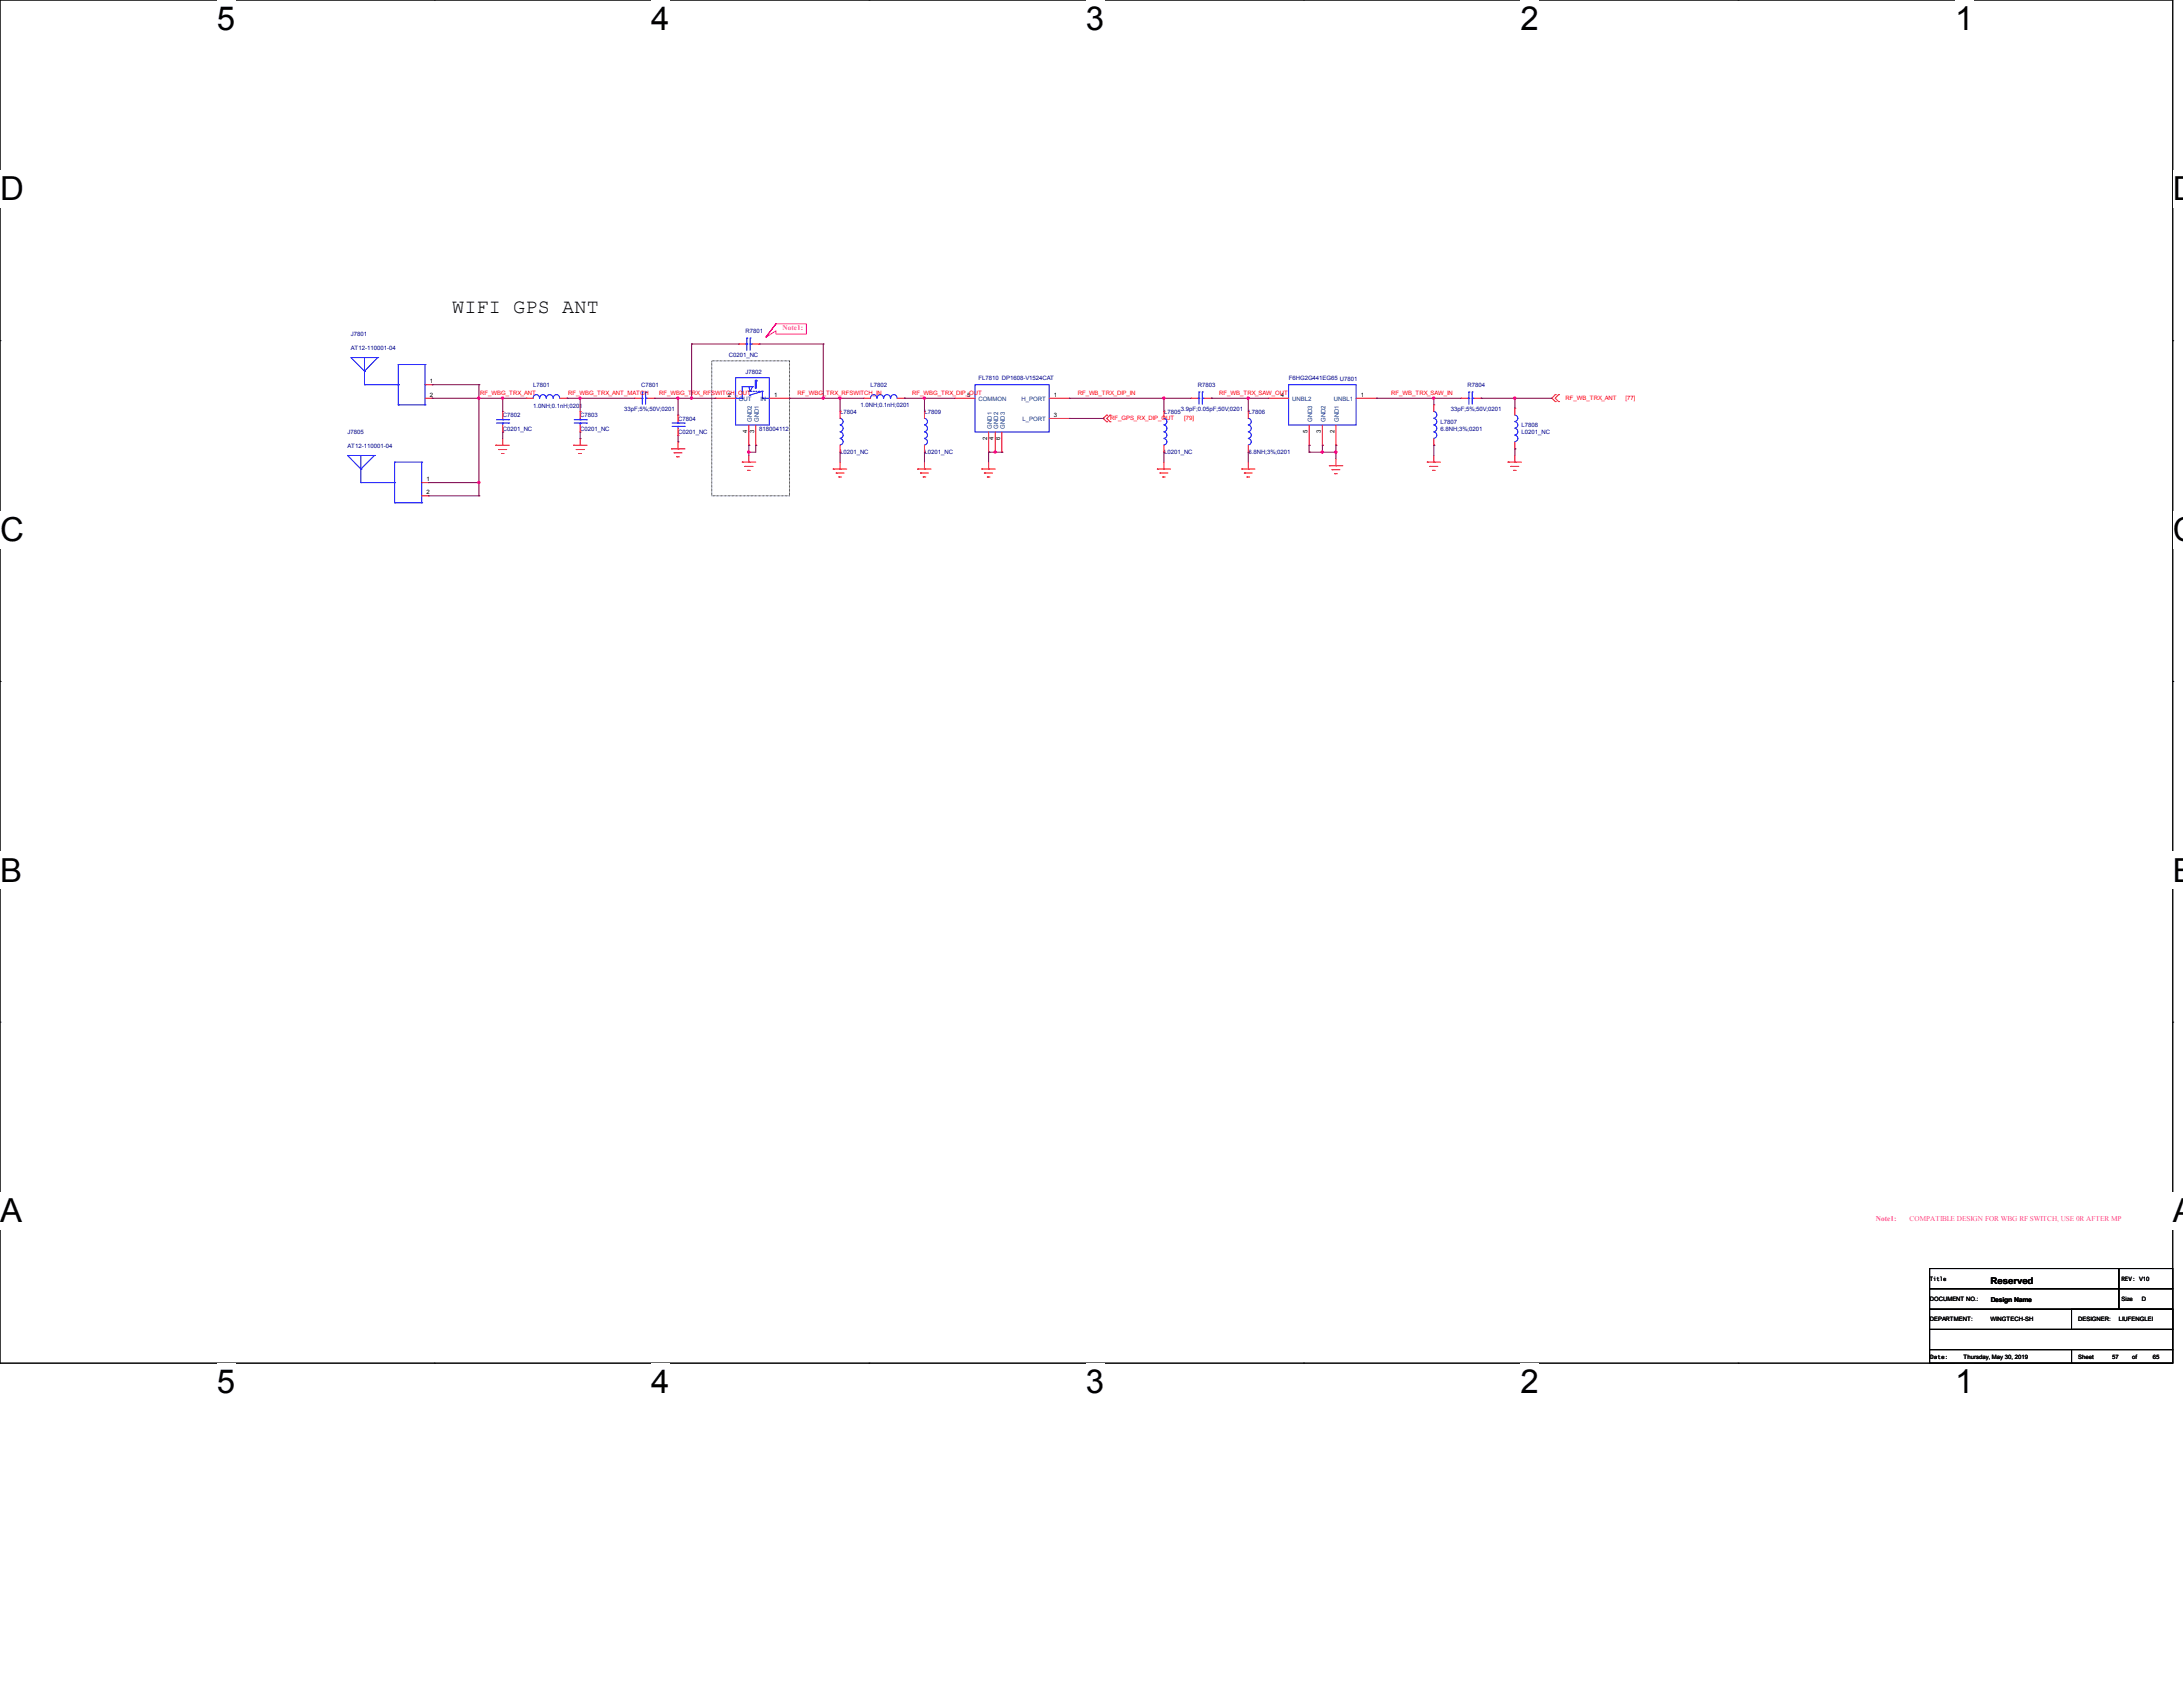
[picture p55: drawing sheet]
<svg xmlns="http://www.w3.org/2000/svg" width="279mm" height="216mm" viewBox="0 0 279 216" stroke-linecap="round" stroke-linejoin="round" font-family="sans-serif">
<defs><g id="words">
<g font-size="4.2">
<text x="27.8" y="3.8">5</text>
<text x="83.4" y="3.8">4</text>
<text x="139" y="3.8">3</text>
<text x="194.6" y="3.8">2</text>
<text x="250.2" y="3.8">1</text>
<text x="0" y="25.6">D</text>
<text x="278.1" y="25.6">D</text>
<text x="0" y="69.2">C</text>
<text x="278.1" y="69.2">C</text>
<text x="0" y="112.8">B</text>
<text x="278.1" y="112.8">B</text>
<text x="0" y="156.4">A</text>
<text x="278.1" y="156.4">A</text>
<text x="27.8" y="178.3">5</text>
<text x="83.4" y="178.3">4</text>
<text x="139" y="178.3">3</text>
<text x="194.6" y="178.3">2</text>
<text x="250.2" y="178.3">1</text>
</g>
<text font-size="2.6" x="57.9" y="40.1">WIFI GPS ANT</text>
<text font-size="1.2" x="254.8" y="164.3">Reserved</text>
<g font-size=".9" fill="#f0f">
<text x="100.2" y="42.3">Note1:</text>
<text x="240.1" y="156.3">Note1:</text>
<text x="244.4" y="156.3">COMPATIBLE DESIGN FOR WBG RF SWITCH, USE 0R AFTER MP</text>
</g>
<g font-size=".8" fill="#000080">
<text x="44.9" y="43.1">J7801</text>
<text x="44.9" y="44.7">AT12-110001-04</text>
<text x="93.3" y="45.6">C0201_NC</text>
<text x="95.4" y="42.6">R7801</text>
<text x="95.4" y="47.9">J7802</text>
<text x="64.4" y="53.4">C7802</text>
<text x="68.2" y="49.5">L7801</text>
<text x="68.2" y="52.2">1.0NH;0.1nH;0201</text>
<text x="74.3" y="53.4">C7803</text>
<text x="79.9" y="52.5">33pF;5%;50V;0201</text>
<text x="82" y="49.5">C7801</text>
<text x="86.8" y="53.8">C7804</text>
<text x="107.5" y="53">L7804</text>
<text x="110.1" y="52.1">1.0NH;0.1nH;0201</text>
<text x="111.4" y="49.5">L7802</text>
<text x="118.3" y="53">L7809</text>
<text x="125.2" y="48.6">FL7810 DP1608-V1524CAT</text>
<text x="149" y="53">L7805</text>
<text x="151.1" y="52.5">3.9pF;0.05pF;50V;0201</text>
<text x="153.3" y="49.5">R7803</text>
<text x="159.8" y="53">L7806</text>
<text x="164.9" y="48.6">F6HG2G441EG65 U7801</text>
<text x="185.7" y="52.5">33pF;5%;50V;0201</text>
<text x="187.8" y="49.5">R7804</text>
<text x="44.5" y="55.5">J7805</text>
<text x="44.5" y="57.3">AT12-110001-04</text>
<text x="64.4" y="55.1">C0201_NC</text>
<text x="74.3" y="55.1">C0201_NC</text>
<text x="86.8" y="55.5">C0201_NC</text>
<text x="97.2" y="55.1">818004112</text>
<text x="107.5" y="58.2">L0201_NC</text>
<text x="118.3" y="58.2">L0201_NC</text>
<text x="149" y="58.2">L0201_NC</text>
<text x="159.8" y="58.2">6.8NH;3%;0201</text>
<text x="184.4" y="54.3">L7807</text>
<text x="184.4" y="55.1">6.8NH;3%;0201</text>
<text x="194.7" y="54.7">L7808</text>
<text x="194.7" y="55.5">L0201_NC</text>
</g>
<g font-size=".8">
<text x="55" y="49">1</text>
<text x="55" y="50.8">2</text>
<text x="93.1" y="50.8">2</text>
<text x="99.1" y="50.8">1</text>
<text x="123.8" y="50.8">5</text>
<text x="134.9" y="53.3">3</text>
<text x="134.9" y="50.8">1</text>
<text x="163.9" y="50.8">4</text>
<text x="174.2" y="50.8">1</text>
<text x="95.6" y="55.4" transform="rotate(-90 95.6 55.4)">4</text>
<text x="96.5" y="55.4" transform="rotate(-90 96.5 55.4)">3</text>
<text x="126.3" y="56.3" transform="rotate(-90 126.3 56.3)">2</text>
<text x="127.2" y="56.3" transform="rotate(-90 127.2 56.3)">4</text>
<text x="128" y="56.3" transform="rotate(-90 128 56.3)">6</text>
<text x="167.4" y="55.4" transform="rotate(-90 167.4 55.4)">5</text>
<text x="169" y="55.4" transform="rotate(-90 169 55.4)">3</text>
<text x="170.8" y="55.4" transform="rotate(-90 170.8 55.4)">2</text>
<text x="54.6" y="61.6">1</text>
<text x="54.6" y="63.2">2</text>
<text x="247" y="166.5">DOCUMENT NO.:</text>
<text x="247" y="164">Title</text>
<text x="254.8" y="166.6">Design Name</text>
<text x="271.5" y="164">REV: V10</text>
<text x="271.5" y="166.5">Size</text>
<text x="274.1" y="166.5">D</text>
<text x="247" y="169.1">DEPARTMENT:</text>
<text x="247" y="173.9">Date:</text>
<text x="251.3" y="173.9">Thursday, May 30, 2019</text>
<text x="254.8" y="169.1">WINGTECH-SH</text>
<text x="266" y="169.1">DESIGNER:</text>
<text x="266" y="173.9">Sheet</text>
<text x="270.3" y="173.9">57</text>
<text x="271.2" y="169.1">LIUFENGLEI</text>
<text x="272.9" y="173.9">of</text>
<text x="275.5" y="173.9">65</text>
</g>
<g font-size=".8" fill="#f00">
<text x="61.5" y="50.6">RF_WBG_TRX_ANT</text>
<text x="72.7" y="50.6">RF_WBG_TRX_ANT_MATCH</text>
<text x="84.4" y="50.6">RF_WBG_TRX_RFSWITCH_OUT</text>
<text x="102.1" y="50.6">RF_WBG_TRX_RFSWITCH_IN</text>
<text x="116.8" y="50.6">RF_WBG_TRX_DIP_OUT</text>
<text x="137.9" y="50.6">RF_WB_TRX_DIP_IN</text>
<text x="142.1" y="53.8">RF_GPS_RX_DIP_OUT</text>
<text x="151.6" y="53.8">[79]</text>
<text x="156.1" y="50.6">RF_WB_TRX_SAW_OUT</text>
<text x="178.1" y="50.6">RF_WB_TRX_SAW_IN</text>
<text x="200.4" y="51.1">RF_WB_TRX_ANT</text>
<text x="208" y="51.1">[77]</text>
</g>
<g font-size=".8" fill="#004080">
<text x="94.6" y="51.4">OUT</text>
<text x="96.2" y="54" transform="rotate(-90 96.2 54)">GND2</text>
<text x="97.1" y="54" transform="rotate(-90 97.1 54)">GND1</text>
<text x="97.3" y="51.4">IN</text>
<text x="125.2" y="51.4">COMMON</text>
<text x="130.7" y="51.4">H_PORT</text>
<text x="130.9" y="53.9">L_PORT</text>
<text x="165.4" y="51.4">UNBL2</text>
<text x="167.9" y="54" transform="rotate(-90 167.9 54)">GND3</text>
<text x="169.6" y="54" transform="rotate(-90 169.6 54)">GND2</text>
<text x="170.7" y="51.4">UNBL1</text>
<text x="171.4" y="54" transform="rotate(-90 171.4 54)">GND1</text>
<text x="126.9" y="54.9" transform="rotate(-90 126.9 54.9)">GND1</text>
<text x="127.8" y="54.9" transform="rotate(-90 127.8 54.9)">GND2</text>
<text x="128.6" y="54.9" transform="rotate(-90 128.6 54.9)">GND3</text>
</g>
</g></defs>
<path d="M0 0h278.1v174.5h-278.1z" fill="none" stroke="#000" stroke-width=".13"/>
<g fill="#fff">
<path d="M27.8 0h2.3v4.7h-2.3z"/>
<path d="M27.8 174.5h2.3v4.7h-2.3z"/>
</g>
<path d="M55.6 0h.1M55.6 174.5h.1" fill="none" stroke="#000" stroke-width=".13"/>
<g fill="#fff">
<path d="M83.4 0h2.3v4.7h-2.3z"/>
<path d="M83.4 174.5h2.3v4.7h-2.3z"/>
</g>
<path d="M111.2 0h.1M111.2 174.5h.1" fill="none" stroke="#000" stroke-width=".13"/>
<g fill="#fff">
<path d="M139 0h2.4v4.7h-2.4z"/>
<path d="M139 174.5h2.4v4.7h-2.4z"/>
</g>
<path d="M166.8 0h.1M166.8 174.5h.1" fill="none" stroke="#000" stroke-width=".13"/>
<g fill="#fff">
<path d="M194.6 0h2.4v4.7h-2.4z"/>
<path d="M194.6 174.5h2.4v4.7h-2.4z"/>
</g>
<path d="M222.5 0h.1M222.5 174.5h.1" fill="none" stroke="#000" stroke-width=".13"/>
<g fill="#fff">
<path d="M250.2 0h2.4v4.7h-2.4z"/>
<path d="M250.2 174.5h2.4v4.7h-2.4z"/>
<path d="M0 21.8h3v4.7h-3z"/>
<path d="M278.1 21.8h1.3v4.7h-1.3z"/>
<path d="M0 65.4h3v4.7h-3z"/>
<path d="M278.1 65.4h1.3v4.7h-1.3z"/>
</g>
<path d="M0 43.6h.1M278.1 43.6h.1" fill="none" stroke="#000" stroke-width=".13"/>
<g fill="#fff">
<path d="M0 109h2.8v4.7h-2.8z"/>
<path d="M278.1 109h1.3v4.7h-1.3z"/>
</g>
<path d="M0 87.2h.1M278.1 87.2h.1" fill="none" stroke="#000" stroke-width=".13"/>
<g fill="#fff">
<path d="M-.1 152.6h2.9v4.8h-2.9z"/>
<path d="M278 152.6h1.4v4.8h-1.4z"/>
</g>
<path d="M91.1 46.2h9.9v17.3h-9.9zM0 130.8h.1M278.1 130.8h.1M247 162.3h24.2v2.6h-24.2zM247 164.9h24.2v2.7h-24.2zM247 172.7h18.1v1.8h-18.1zM247 170.1h31.1v2.6h-31.1zM247 167.6h31.1v2.5h-31.1zM265.1 172.7h13v1.8h-13zM265.1 167.6h13v2.5h-13zM271.2 162.3h6.9v2.6h-6.9zM271.2 164.9h6.9v2.7h-6.9z" fill="none" stroke="#000" stroke-width=".13"/>
<path d="M99.3 41.4h3.9v1.4h-3.9v-.5l-1.3 .9z" fill="none" stroke="#f0f" stroke-width=".13"/>
<g fill="none" stroke="#f00" stroke-width=".13">
<path d="M54.4 51h.9M54.4 49.2h.9M55.3 49.2h.1M55.3 51h.1M63.5 57h1.7M63.5 57h.1M63.8 57.5h1.1M63.8 57.5h.1M64.2 58h.1M64.2 58h.3M64.3 57h.1M64.3 52.7h.1"/>
<path d="M64.3 55.3h.1M64.3 52.7v.9M64.3 54.4v.9M64.3 56.1v.9M67.4 51h.1M67.4 51h.8M71.7 51h.9M72.6 51h.1M73.4 57h1.7M73.4 57h.1M73.7 57.5h.1M73.7 57.5h1.1"/>
<path d="M74.1 58h.1M74.1 58h.3M74.3 57h.1M74.3 52.7h.1M74.3 55.3h.1M74.3 52.7v.9M74.3 54.4v.9M74.3 56.1v.9M81.2 51h.8M81.2 51h.1M82.9 51h.9M83.8 51h.1"/>
<path d="M85.9 57.4h1.8M85.9 57.4h.1M86.3 58h.1M86.3 58h1M86.6 58.5h.4M86.6 58.5h.1M86.8 57.4h.1M86.8 53.1h.1M86.8 55.7h.1M86.8 53.1v.9M86.8 54.8v.9M86.8 56.6v.8"/>
<path d="M91.5 51h.1M91.5 51h2.6M94.6 44h.1M94.6 44h.8M95 59.1h.1M95 59.1h1.7M95.3 59.7h.1M95.3 59.7h1.1M95.8 59.1h.1M95.8 57h.1M95.8 54.4v2.6M95.8 58.3v.8"/>
<path d="M96.3 44h.9M96.7 57h.1M96.7 54.4v2.6M97.2 44h.1M98.5 51h2.5M101 51h.1M107.5 52.7h.1M107.5 57.9h.1M107.5 52.7v.9M107.5 57v.9M107.5 59.1v.9M110.5 51h.9"/>
<path d="M110.5 51h.1M114.9 51h.8M115.7 51h.1M118.3 52.7h.1M118.3 57.9h.1M118.3 52.7v.9M118.3 57v.9M118.3 59.1v.9M122.2 51h.1M122.2 51h2.6M126.5 57.9h.1M126.5 55.3v2.6"/>
<path d="M126.5 59.1v.9M127.4 57.9h.1M127.4 55.3v2.6M128.2 57.9h.1M128.2 55.3v2.6M134.3 51h2.6M134.3 53.6h2.6M136.9 53.6h.1M136.9 51h.1M141.6 54h.1M141.6 53.1h.1M141.6 53.1l-.4 .5 .4 .4"/>
<path d="M142.1 53.1l-.5 .5 .5 .4M142.1 53.1h.1M142.1 54h.1M149 52.7h.1M149 57.9h.1M149 52.7v.9M149 57v.9M149 59.1v.9M152.4 51h.9M152.4 51h.1M154.1 51h.9M155 51h.1"/>
<path d="M159.8 52.7h.1M159.8 57.9h.1M159.8 52.7v.9M159.8 57v.9M159.8 59.1v.9M162.3 51h2.6M162.3 51h.1M167.6 57h.1M167.6 54.4v2.6M169.2 57h.1M169.2 54.4v2.6M170.1 59.6h.1"/>
<path d="M170.1 59.6h1.8M171 59.6h.1M171 57h.1M171 54.4v2.6M171 58.7v.9M173.6 51h2.6M176.2 51h.1M182.7 59.1h1.7M182.7 59.1h.1M183 59.7h.1M183 59.7h1M183.5 59.1h.1"/>
<path d="M183.5 51.8h.1M183.5 57h.1M183.5 51.8v.9M183.5 56.1v.9M183.5 58.3v.8M187 51h.1M187 51h.8M188.7 51h.9M189.6 51h.1M193 59.1h1.7M193 59.1h.1M193.4 59.7h.1"/>
<path d="M193.4 59.7h1M193.9 59.1h.1M193.9 52.2h.1M193.9 57.4h.1M193.9 52.2v.9M193.9 56.6v.8M193.9 58.3v.8M199.1 50.5l-.5 .5 .5 .4M199.1 51.4h.1M199.1 50.5h.1M199.5 50.5l-.4 .5 .4 .4M199.5 50.5h.1"/>
<path d="M199.5 51.4h.1M54 61.8h.8M54 63.5h.8M54.8 61.8h.1M54.8 63.5h.1M95.7 60.2h.3M95.7 60.2h.1M106.6 60h.1M106.6 60h1.8M107 60.5h.1M107 60.5h1M107.4 61h.3"/>
<path d="M107.4 61h.1M107.5 60h.1M117.4 60h1.8M117.4 60h.1M117.8 60.5h.1M117.8 60.5h1M118.2 61h.3M118.2 61h.1M118.3 60h.1M125.6 60h1.8M125.6 60h.1M126 60.5h.1"/>
<path d="M126 60.5h1M126.4 61h.3M126.4 61h.1M126.5 60h.1M148.1 60h1.7M148.1 60h.1M148.5 60.5h.1M148.5 60.5h1M148.8 61h.1M148.8 61h.3M149 60h.1M158.9 60h1.7"/>
<path d="M158.9 60h.1M159.3 60.5h.1M159.3 60.5h1M159.6 61h.3M159.6 61h.1M159.8 60h.1M170.5 60.1h.1M170.5 60.1h1M170.8 60.6h.4M170.8 60.6h.1M183.3 60.2h.1M183.3 60.2h.4"/>
<path d="M193.7 60.2h.1M193.7 60.2h.4"/>
</g>
<g fill="none" stroke="#00f" stroke-width=".13">
<path d="M46.2 58.3v3.5M46.7 47.5h.1M46.7 49.2h.1M46.7 45.8v3.4M46.7 49.2h4.3M47.9 58.3h.1M47.9 58.3l-1.7 1.7M47.9 58.3h-3.4l1.7 1.7M48.3 45.8h.1M48.3 45.8l-1.6 1.7M48.3 45.8h-3.4l1.8 1.7M50.5 59.1h.1"/>
<path d="M50.5 59.1v5.2M50.5 59.1h3.5M51 49.2h.1M51 46.7h.1M51 51.8h.1M51 46.7v5.1M51 46.7h3.4M51 51.8h3.4M54 59.1h.1M54 59.1v5.2M54.4 46.7h.1M54.4 51.8h.1"/>
<path d="M54.4 49.2h.1M54.4 46.7v5.1M63.5 54.1h1.6M63.5 53.7h1.6M64.3 53.7h.1M64.3 54.1h.1M64.3 53.6v.1M64.3 54.1v.3M65.1 54.1h.1M65.1 53.7h.1M69 51a.4 .4 0 0 0-.4-.5 .4 .4 0 0 0-.4 .5M69.9 51a.4 .4 0 0 0-.4-.5 .4 .4 0 0 0-.4 .5"/>
<path d="M70.8 51a.42 .42 0 0 0-.4-.5 .42 .42 0 0 0-.5 .5M71.6 51a.4 .4 0 0 0-.4-.5 .4 .4 0 0 0-.4 .5M73.5 54.1h1.6M73.5 53.7h1.6M74.3 53.7h.1M74.3 54.1h.1M74.3 53.6v.1M74.3 54.1v.3M75.1 54.1h.1M75.1 53.7h.1M82 51h.2M82.2 51h.1"/>
<path d="M82.2 50.2h.1M82.2 50.2v1.5M82.6 50.2h.1M82.6 51h.1M82.6 50.2v1.5M82.6 51h.3M86 54.6h1.6M86 54.1h1.6M86.8 54.1h.1M86.8 54.6h.1M86.8 54v.1M86.8 54.6v.2"/>
<path d="M87.6 54.6h.1M87.6 54.1h.1M94.1 48.3h4.4v6.1h-4.4zM94.1 51h.9M94.1 51h.1M95 51h.1M95 49.5h.1M95 49.5v1.5M95 49.5h1.3M95.4 44h.2M95.6 44h.1M95.6 43.3h.1"/>
<path d="M95.6 43.3v1.5M95.8 49.5h.1M95.8 49.5l.2 .6M95.9 50.6h.1M96 44h.3M96 43.3h.1M96 44h.1M96 50.1h.1M96 43.3v1.5M96.3 49.5h.1M96.3 49.5l-.3 .6M97.6 51h.9"/>
<path d="M97.6 51h.1M97.6 50.1h.1M97.6 50.1v.9M97.6 50.1l-1.7 .5M107.5 53.6a.4 .4 0 0 1 .4 .4 .4 .4 0 0 1-.4 .4M107.5 54.4a.43 .43 0 0 1 .4 .4 .43 .43 0 0 1-.4 .4M107.5 55.3a.4 .4 0 0 1 .4 .4 .4 .4 0 0 1-.4 .4M107.5 56.1a.4 .4 0 0 1 .4 .4 .4 .4 0 0 1-.4 .4M112.2 51a.4 .4 0 0 0-.4-.5 .4 .4 0 0 0-.4 .5M113.1 51a.4 .4 0 0 0-.4-.5 .4 .4 0 0 0-.4 .5M114 51a.42 .42 0 0 0-.5-.5 .42 .42 0 0 0-.4 .5M114.8 51a.4 .4 0 0 0-.4-.5 .4 .4 0 0 0-.4 .5"/>
<path d="M118.3 53.6a.4 .4 0 0 1 .4 .4 .4 .4 0 0 1-.4 .4M118.3 54.4a.43 .43 0 0 1 .4 .4 .43 .43 0 0 1-.4 .4M118.3 55.3a.4 .4 0 0 1 .4 .4 .4 .4 0 0 1-.4 .4M118.3 56.1a.4 .4 0 0 1 .4 .4 .4 .4 0 0 1-.4 .4M124.8 49.2h9.5v6.1h-9.5zM149 53.6a.4 .4 0 0 1 .4 .4 .4 .4 0 0 1-.4 .4M149 54.4a.43 .43 0 0 1 .4 .4 .43 .43 0 0 1-.4 .4M149 55.3a.4 .4 0 0 1 .4 .4 .4 .4 0 0 1-.4 .4M149 56.1a.4 .4 0 0 1 .4 .4 .4 .4 0 0 1-.4 .4M153.3 51h.2M153.5 51h.1M153.5 50.2h.1"/>
<path d="M153.5 50.2v1.5M153.9 50.2h.1M153.9 51h.1M153.9 50.2v1.5M153.9 51h.2M159.8 53.6a.4 .4 0 0 1 .3 .4 .4 .4 0 0 1-.3 .4M159.8 54.4a.43 .43 0 0 1 .3 .4 .43 .43 0 0 1-.3 .4M159.8 55.3a.4 .4 0 0 1 .3 .4 .4 .4 0 0 1-.3 .4M159.8 56.1a.4 .4 0 0 1 .3 .4 .4 .4 0 0 1-.3 .4M164.9 49.2h8.7v5.2h-8.7zM183.5 52.7a.43 .43 0 0 1 .4 .4 .43 .43 0 0 1-.4 .4M183.5 53.6a.4 .4 0 0 1 .4 .4 .4 .4 0 0 1-.4 .4"/>
<path d="M183.5 54.4a.43 .43 0 0 1 .4 .4 .43 .43 0 0 1-.4 .4M183.5 55.3a.4 .4 0 0 1 .4 .4 .4 .4 0 0 1-.4 .4M187.8 51h.2M188 51h.1M188 50.2h.1M188 50.2v1.5M188.4 50.2h.1M188.4 51h.1M188.4 50.2v1.5M188.4 51h.3M193.9 54.8a.43 .43 0 0 1 .4 .4 .43 .43 0 0 1-.4 .5M193.9 53.1a.4 .4 0 0 1 .4 .4 .4 .4 0 0 1-.4 .4"/>
<path d="M193.9 54a.4 .4 0 0 1 .4 .4 .4 .4 0 0 1-.4 .4M193.9 55.7a.4 .4 0 0 1 .4 .4 .4 .4 0 0 1-.4 .4M46.2 60h.1M46.2 61.8h.1M46.2 61.8h4.3M50.5 64.3h3.5M50.5 61.8h.1M50.5 64.3h.1M54 64.3h.1M54 61.8h.1"/>
</g>
<path d="M95.8 50.1h.1M97.6 50.1h-1.8" fill="none" stroke="#00f" stroke-width=".13" stroke-dasharray=".2 .2"/>
<path d="M96.7 48.7h.1M96.7 48.7v1" fill="none" stroke="#00f" stroke-width=".25"/>
<g fill="none" stroke="#800040" stroke-width=".13">
<path d="M55.3 49.2h6M55.3 51h12.1M55.3 49.2h.1M55.3 51h.1M61.3 49.2h.1M61.3 51h.1M61.3 49.2v14.3M64.3 51h.1M64.3 55.3h.1M64.3 51v1.7M64.3 55.3v.8M72.6 51h.1"/>
<path d="M72.6 51h8.6M74.3 51h.1M74.3 56.1h.1M74.3 51v1.7M74.3 55.3v.8M83.8 51h7.7M86.8 51h.1M86.8 56.6h.1M86.8 51v2.1M86.8 55.7v.9M88.5 44h6.1M88.5 44h.1"/>
<path d="M88.5 51h.1M88.5 44v7M91.5 51h.1M95.8 57h.1M95.8 57.9h.1M95.8 57v1.3M96.7 57h.1M96.7 57v.9h-.9M97.2 44h8.2M101 51h9.5M105.4 51h.1M105.4 44h.1"/>
<path d="M105.4 44v7M107.5 51h.1M107.5 57.9h.1M107.5 51v1.7M107.5 57.9v1.2M115.7 51h.1M115.7 51h6.5M118.3 51h.1M118.3 57.9h.1M118.3 51v1.7M118.3 57.9v1.2M126.5 57.9h.1"/>
<path d="M126.5 57.9h1.7M126.5 57.9v1.2M127.4 57.9h.1M128.2 57.9h.1M136.9 51h15.5M136.9 53.6h4.3M141.2 53.6h.1M149 51h.1M149 57.9h.1M149 51v1.7M149 57.9v1.2M155 51h.1"/>
<path d="M155 51h7.3M159.8 51h.1M159.8 57.9h.1M159.8 51v1.7M159.8 57.9v1.2M167.6 57h.1M167.6 57.9h.1M167.6 57v.9M167.6 57.9h3.4M169.2 57h.1M169.2 57.9h.1M169.2 57v.9"/>
<path d="M171 57h.1M171 57.9h.1M171 57v1.7M176.2 51h.1M176.2 51h10.8M183.5 51h.1M183.5 57h.1M183.5 51v.8M183.5 57v1.3M189.6 51h9M189.6 51h.1M193.9 51h.1"/>
<path d="M193.9 57.4h.1M193.9 51v1.2M193.9 57.4v.9M54.8 61.8h6.5M54.8 63.5h6.5M61.3 61.8h.1M61.3 63.5h.1"/>
</g>
<g fill="#f0f" stroke="#f0f" stroke-width=".13">
<circle cx="64.3" cy="50.9" r=".15"/>
<circle cx="74.2" cy="50.9" r=".15"/>
<circle cx="105.3" cy="50.9" r=".15"/>
<circle cx="107.5" cy="50.9" r=".15"/>
<circle cx="95.8" cy="57.8" r=".15"/>
<circle cx="159.7" cy="50.9" r=".15"/>
<circle cx="183.5" cy="50.9" r=".15"/>
<circle cx="193.9" cy="50.9" r=".15"/>
<circle cx="169.2" cy="57.8" r=".15"/>
<circle cx="171" cy="57.8" r=".15"/>
<circle cx="149" cy="50.9" r=".15"/>
<circle cx="118.3" cy="50.9" r=".15"/>
<circle cx="127.4" cy="57.8" r=".15"/>
<circle cx="61.3" cy="61.7" r=".15"/>
<circle cx="61.3" cy="50.9" r=".15"/>
<circle cx="86.8" cy="50.9" r=".15"/>
<circle cx="88.5" cy="50.9" r=".15"/>
</g>
<use href="#words"/>
</svg>
